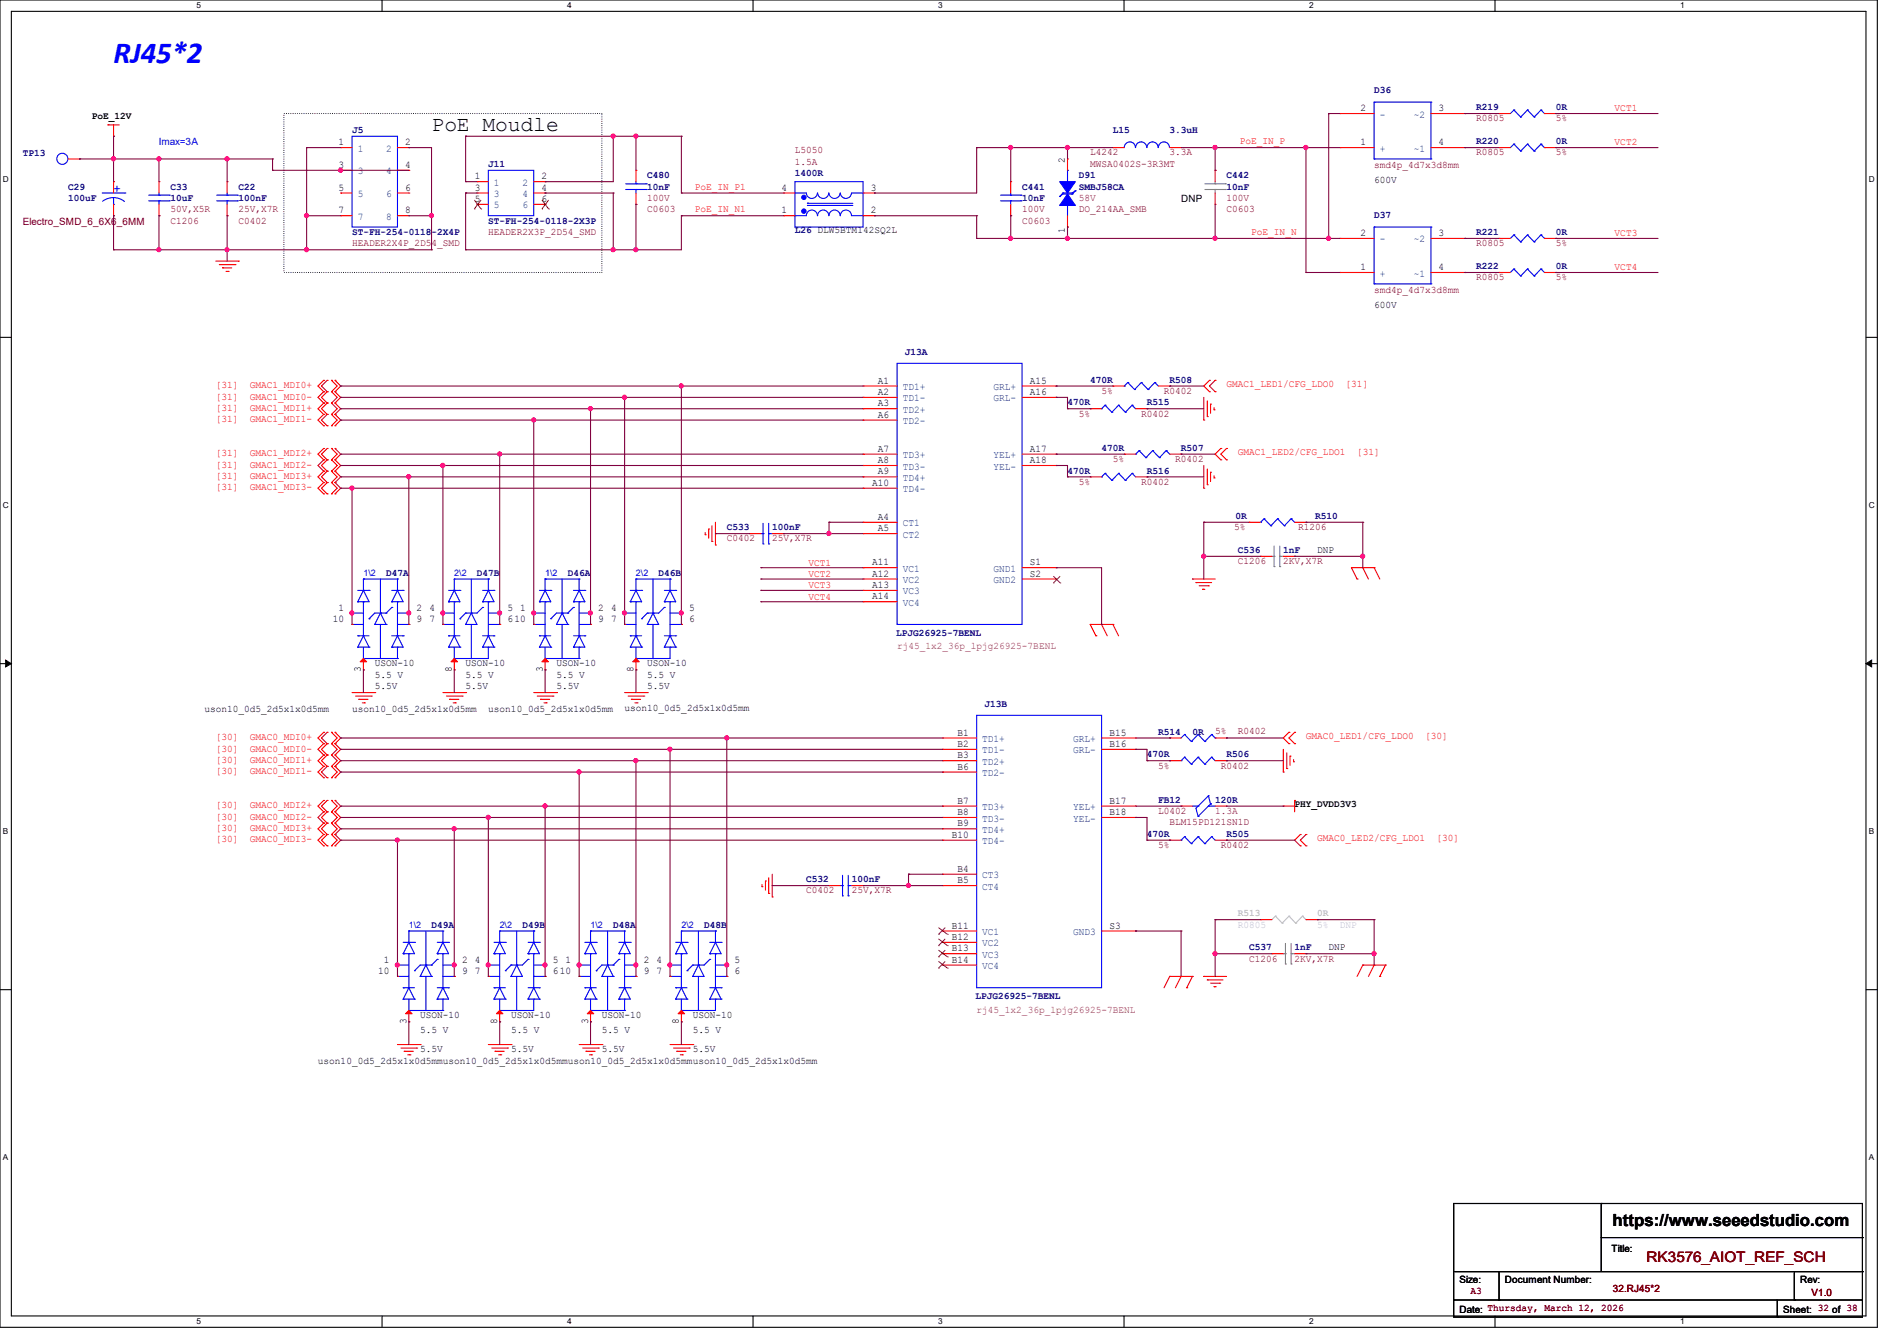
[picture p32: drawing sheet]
<svg xmlns="http://www.w3.org/2000/svg" width="297mm" height="210mm" viewBox="0 0 297 210" stroke-linecap="round" stroke-linejoin="round" font-family="sans-serif">
<defs><g id="words">
<text font-size="4.8" fill="#00f" x="17.8" y="9.9">RJ45*2</text>
<text font-size="3.3" x="67.6" y="20.4">PoE Moudle</text>
<text font-size="2.6" x="252.5" y="191.9">https://www.seeedstudio.com</text>
<text font-size="2.3" fill="#800000" x="257.8" y="197.7">RK3576_AIOT_REF_SCH</text>
<text font-size="1.9" fill="#00f" x="17.8" y="30.2">+</text>
<g font-size="1.6">
<text x="213" y="17.4">2</text>
<text x="225.2" y="17.4">3</text>
<text x="14.4" y="18.7">PoE_12V</text>
<text x="53" y="22.7">1</text>
<text x="63.5" y="22.7">2</text>
<text x="213" y="22.7">1</text>
<text x="225.2" y="22.7">4</text>
<text x="53" y="26.3">3</text>
<text x="53" y="29.8">5</text>
<text x="63.5" y="29.8">6</text>
<text x="63.5" y="26.3">4</text>
<text x="74.3" y="28.1">1</text>
<text x="74.3" y="29.8">3</text>
<text x="84.8" y="29.8">4</text>
<text x="84.8" y="28.1">2</text>
<text x="122.3" y="29.8">4</text>
<text x="136.3" y="29.8">3</text>
<text x="166.7" y="25.5" transform="rotate(-90 166.7 25.5)">2</text>
<text x="215.1" y="28.6">600V</text>
<text x="53" y="33.4">7</text>
<text x="63.5" y="33.4">8</text>
<text x="74.3" y="31.6">5</text>
<text x="84.8" y="31.6">6</text>
<text x="122.3" y="33.4">1</text>
<text x="136.3" y="33.4">2</text>
<text x="184.9" y="31.7">DNP</text>
<text x="166.7" y="36.5" transform="rotate(-90 166.7 36.5)">1</text>
<text x="213" y="37">2</text>
<text x="225.2" y="37">3</text>
<text x="213" y="42.3">1</text>
<text x="225.2" y="42.3">4</text>
<text x="215.1" y="48.2">600V</text>
<text x="137.4" y="60.1">A1</text>
<text x="137.4" y="61.8">A2</text>
<text x="137.4" y="63.6">A3</text>
<text x="137.4" y="65.4">A6</text>
<text x="161.2" y="60.1">A15</text>
<text x="161.2" y="61.8">A16</text>
<text x="137.4" y="70.7">A7</text>
<text x="161.2" y="70.7">A17</text>
<text x="136.6" y="76.1">A10</text>
<text x="137.4" y="72.5">A8</text>
<text x="137.4" y="74.3">A9</text>
<text x="161.2" y="72.5">A18</text>
<text x="137.4" y="81.4">A4</text>
<text x="137.4" y="83.2">A5</text>
<text x="136.6" y="88.5">A11</text>
<text x="161.2" y="88.5">S1</text>
<text x="206.2" y="86.6">DNP</text>
<text x="53" y="95.6">1</text>
<text x="65.2" y="95.6">2</text>
<text x="67.2" y="95.6">4</text>
<text x="79.5" y="95.6">5</text>
<text x="81.4" y="95.6">1</text>
<text x="93.7" y="95.6">2</text>
<text x="95.7" y="95.6">4</text>
<text x="107.9" y="95.6">5</text>
<text x="136.6" y="90.3">A12</text>
<text x="136.6" y="92.1">A13</text>
<text x="136.6" y="93.9">A14</text>
<text x="161.2" y="90.3">S2</text>
<text x="52.1" y="97.4">10</text>
<text x="65.2" y="97.4">9</text>
<text x="67.2" y="97.4">7</text>
<text x="79.5" y="97.4">610</text>
<text x="93.7" y="97.4">9</text>
<text x="95.7" y="97.4">7</text>
<text x="107.9" y="97.4">6</text>
<text x="56.5" y="105.2" transform="rotate(-90 56.5 105.2)">3</text>
<text x="58.7" y="104.4">USON-10</text>
<text x="58.7" y="106.1">5.5 V</text>
<text x="58.7" y="107.9">5.5V</text>
<text x="70.7" y="105.2" transform="rotate(-90 70.7 105.2)">8</text>
<text x="72.9" y="104.4">USON-10</text>
<text x="72.9" y="106.1">5.5 V</text>
<text x="72.9" y="107.9">5.5V</text>
<text x="85" y="105.2" transform="rotate(-90 85 105.2)">3</text>
<text x="87.1" y="104.4">USON-10</text>
<text x="87.1" y="106.1">5.5 V</text>
<text x="87.1" y="107.9">5.5V</text>
<text x="99.2" y="105.2" transform="rotate(-90 99.2 105.2)">8</text>
<text x="101.3" y="104.4">USON-10</text>
<text x="101.3" y="106.1">5.5 V</text>
<text x="101.3" y="107.9">5.5V</text>
<text x="32" y="111.5">uson10_0d5_2d5x1x0d5mm</text>
<text x="55.1" y="111.5">uson10_0d5_2d5x1x0d5mm</text>
<text x="76.4" y="111.5">uson10_0d5_2d5x1x0d5mm</text>
<text x="97.8" y="111.3">uson10_0d5_2d5x1x0d5mm</text>
<text x="149.9" y="115.2">B1</text>
<text x="149.9" y="117">B2</text>
<text x="149.9" y="118.7">B3</text>
<text x="173.7" y="115.2">B15</text>
<text x="173.7" y="117">B16</text>
<text x="149.9" y="120.5">B6</text>
<text x="149.9" y="125.9">B7</text>
<text x="173.7" y="125.9">B17</text>
<text x="149" y="131.2">B10</text>
<text x="149.9" y="127.6">B8</text>
<text x="149.9" y="129.4">B9</text>
<text x="173.7" y="127.6">B18</text>
<text x="202.7" y="126.5">PHY_DVDD3V3</text>
<text x="149.9" y="136.5">B4</text>
<text x="149.9" y="138.3">B5</text>
<text x="149" y="145.4">B11</text>
<text x="149" y="147.2">B12</text>
<text x="149" y="149">B13</text>
<text x="173.7" y="145.4">S3</text>
<text x="208" y="148.8">DNP</text>
<text x="59.2" y="152.5">10</text>
<text x="60.1" y="150.7">1</text>
<text x="72.3" y="150.7">2</text>
<text x="72.3" y="152.5">9</text>
<text x="74.3" y="150.7">4</text>
<text x="74.3" y="152.5">7</text>
<text x="86.6" y="150.7">5</text>
<text x="86.6" y="152.5">610</text>
<text x="88.6" y="150.7">1</text>
<text x="100.8" y="150.7">2</text>
<text x="100.8" y="152.5">9</text>
<text x="102.8" y="150.7">4</text>
<text x="102.8" y="152.5">7</text>
<text x="115" y="150.7">5</text>
<text x="115" y="152.5">6</text>
<text x="149" y="150.7">B14</text>
<text x="63.6" y="160.4" transform="rotate(-90 63.6 160.4)">3</text>
<text x="65.8" y="159.5">USON-10</text>
<text x="65.8" y="161.8">5.5 V</text>
<text x="77.9" y="160.4" transform="rotate(-90 77.9 160.4)">8</text>
<text x="80" y="159.5">USON-10</text>
<text x="80" y="161.8">5.5 V</text>
<text x="92.1" y="160.4" transform="rotate(-90 92.1 160.4)">3</text>
<text x="94.2" y="159.5">USON-10</text>
<text x="94.2" y="161.8">5.5 V</text>
<text x="106.3" y="160.4" transform="rotate(-90 106.3 160.4)">8</text>
<text x="108.4" y="159.5">USON-10</text>
<text x="108.4" y="161.8">5.5 V</text>
<text x="49.8" y="166.6">uson10_0d5_2d5x1x0d5mmuson10_0d5_2d5x1x0d5mmuson10_0d5_2d5x1x0d5mmuson10_0d5_2d5x1x0d5mm</text>
<text x="65.8" y="164.8">5.5V</text>
<text x="80" y="164.8">5.5V</text>
<text x="94.2" y="164.8">5.5V</text>
<text x="108.4" y="164.8">5.5V</text>
<text x="252.3" y="196.1">Title:</text>
<text x="228.5" y="200.9">Size:</text>
<text x="235.6" y="200.9">Document Number:</text>
<text x="281.8" y="200.9">Rev:</text>
<text x="228.5" y="205.6">Date: Thursday, March 12, 2026</text>
<text x="279.2" y="205.6">Sheet: 32 of 38</text>
</g>
<g font-size="1.6" fill="#000080">
<text x="215.1" y="14.6">D36</text>
<text x="231.1" y="17.3">R219</text>
<text x="243.6" y="17.3">0R</text>
<text x="55.1" y="20.8">J5</text>
<text x="174.2" y="20.8">L15</text>
<text x="183.1" y="20.8">3.3uH</text>
<text x="231.1" y="22.6">R220</text>
<text x="243.6" y="22.6">0R</text>
<text x="3.6" y="24.4">TP13</text>
<text x="10.7" y="29.7">C29</text>
<text x="26.7" y="29.7">C33</text>
<text x="37.3" y="29.7">C22</text>
<text x="76.4" y="26.2">J11</text>
<text x="101.3" y="27.9">C480</text>
<text x="101.3" y="29.7">10nF</text>
<text x="124.5" y="27.6">1400R</text>
<text x="160" y="29.7">C441</text>
<text x="168.9" y="27.9">D91</text>
<text x="168.9" y="29.7">SMBJ58CA</text>
<text x="192" y="27.9">C442</text>
<text x="192" y="29.7">10nF</text>
<text x="10.7" y="31.5">100uF</text>
<text x="26.7" y="31.5">10uF</text>
<text x="37.3" y="31.5">100nF</text>
<text x="76.4" y="35.1">ST-FH-254-0118-2X3P</text>
<text x="160" y="31.5">10nF</text>
<text x="215.1" y="34.2">D37</text>
<text x="55.1" y="36.8">ST-FH-254-0118-2X4P</text>
<text x="124.5" y="36.5">L26 DLW5BTM142SQ2L</text>
<text x="231.1" y="36.8">R221</text>
<text x="243.6" y="36.8">0R</text>
<text x="231.1" y="42.2">R222</text>
<text x="243.6" y="42.2">0R</text>
<text x="141.7" y="55.7">J13A</text>
<text x="170.7" y="59.9">470R</text>
<text x="183.1" y="59.9">R508</text>
<text x="167.1" y="63.5">470R</text>
<text x="179.6" y="63.5">R515</text>
<text x="172.5" y="70.6">470R</text>
<text x="184.9" y="70.6">R507</text>
<text x="167.1" y="74.2">470R</text>
<text x="179.6" y="74.2">R516</text>
<text x="113.8" y="83.1">C533</text>
<text x="120.9" y="83.1">100nF</text>
<text x="193.4" y="81.3">0R</text>
<text x="205.9" y="81.3">R510</text>
<text x="193.8" y="86.6">C536</text>
<text x="200.9" y="86.6">1nF</text>
<text x="60.4" y="90.2">D47A</text>
<text x="74.7" y="90.2">D47B</text>
<text x="88.9" y="90.2">D46A</text>
<text x="103.1" y="90.2">D46B</text>
<text x="140.3" y="99.6">LPJG26925-7BENL</text>
<text x="154.1" y="110.8">J13B</text>
<text x="179.6" y="118.6">470R</text>
<text x="181.3" y="115.1">R514</text>
<text x="186.7" y="115.1">0R</text>
<text x="192" y="118.6">R506</text>
<text x="181.3" y="125.7">FB12</text>
<text x="190.2" y="125.7">120R</text>
<text x="179.6" y="131.1">470R</text>
<text x="192" y="131.1">R505</text>
<text x="126.2" y="138.2">C532</text>
<text x="133.3" y="138.2">100nF</text>
<text x="67.6" y="145.3">D49A</text>
<text x="81.8" y="145.3">D49B</text>
<text x="96" y="145.3">D48A</text>
<text x="110.2" y="145.3">D48B</text>
<text x="195.6" y="148.8">C537</text>
<text x="202.7" y="148.8">1nF</text>
<text x="152.7" y="156.5">LPJG26925-7BENL</text>
</g>
<g font-size="1.6" fill="#f00">
<text x="252.8" y="17.4">VCT1</text>
<text x="194.1" y="22.6">PoE_IN_P</text>
<text x="252.8" y="22.8">VCT2</text>
<text x="108.8" y="29.7">PoE_IN_P1</text>
<text x="108.8" y="33.2">PoE_IN_N1</text>
<text x="195.9" y="36.8">PoE_IN_N</text>
<text x="252.8" y="37">VCT3</text>
<text x="252.8" y="42.3">VCT4</text>
<text x="33.8" y="60.8">[31]</text>
<text x="33.8" y="62.6">[31]</text>
<text x="33.8" y="64.3">[31]</text>
<text x="39.1" y="60.8">GMAC1_MDI0+</text>
<text x="39.1" y="62.6">GMAC1_MDI0-</text>
<text x="39.1" y="64.3">GMAC1_MDI1+</text>
<text x="192" y="60.6">GMAC1_LED1/CFG_LDO0</text>
<text x="210.7" y="60.6">[31]</text>
<text x="33.8" y="66.1">[31]</text>
<text x="33.8" y="71.5">[31]</text>
<text x="39.1" y="66.1">GMAC1_MDI1-</text>
<text x="39.1" y="71.5">GMAC1_MDI2+</text>
<text x="193.8" y="71.3">GMAC1_LED2/CFG_LDO1</text>
<text x="212.5" y="71.3">[31]</text>
<text x="33.8" y="73.2">[31]</text>
<text x="33.8" y="75">[31]</text>
<text x="33.8" y="76.8">[31]</text>
<text x="39.1" y="73.2">GMAC1_MDI2-</text>
<text x="39.1" y="75">GMAC1_MDI3+</text>
<text x="39.1" y="76.8">GMAC1_MDI3-</text>
<text x="126.6" y="88.6">VCT1</text>
<text x="126.6" y="90.3">VCT2</text>
<text x="126.6" y="92.1">VCT3</text>
<text x="126.6" y="93.9">VCT4</text>
<text x="33.8" y="115.9">[30]</text>
<text x="33.8" y="117.7">[30]</text>
<text x="33.8" y="119.5">[30]</text>
<text x="39.1" y="115.9">GMAC0_MDI0+</text>
<text x="39.1" y="117.7">GMAC0_MDI0-</text>
<text x="39.1" y="119.5">GMAC0_MDI1+</text>
<text x="204.5" y="115.7">GMAC0_LED1/CFG_LDO0</text>
<text x="223.1" y="115.7">[30]</text>
<text x="33.8" y="121.2">[30]</text>
<text x="39.1" y="121.2">GMAC0_MDI1-</text>
<text x="33.8" y="126.6">[30]</text>
<text x="33.8" y="128.4">[30]</text>
<text x="33.8" y="130.1">[30]</text>
<text x="33.8" y="131.9">[30]</text>
<text x="39.1" y="126.6">GMAC0_MDI2+</text>
<text x="39.1" y="128.4">GMAC0_MDI2-</text>
<text x="39.1" y="130.1">GMAC0_MDI3+</text>
<text x="39.1" y="131.9">GMAC0_MDI3-</text>
<text x="206.2" y="131.7">GMAC0_LED2/CFG_LDO1</text>
<text x="224.9" y="131.7">[30]</text>
</g>
<text font-size="1.6" fill="#00f" x="24.9" y="22.8">Imax=3A</text>
<g font-size="1.6" fill="#004080">
<text x="56" y="23.7">1</text>
<text x="60.4" y="23.7">2</text>
<text x="216" y="23.7">+</text>
<text x="216" y="18.4">-</text>
<text x="221.3" y="23.7">~1</text>
<text x="221.3" y="18.4">~2</text>
<text x="56" y="27.3">3</text>
<text x="60.4" y="27.3">4</text>
<text x="77.3" y="29.1">1</text>
<text x="81.8" y="29.1">2</text>
<text x="56" y="30.9">5</text>
<text x="56" y="34.4">7</text>
<text x="60.4" y="34.4">8</text>
<text x="60.4" y="30.9">6</text>
<text x="77.3" y="30.9">3</text>
<text x="77.3" y="32.6">5</text>
<text x="81.8" y="32.6">6</text>
<text x="81.8" y="30.9">4</text>
<text x="216" y="38">-</text>
<text x="221.3" y="38">~2</text>
<text x="216" y="43.3">+</text>
<text x="221.3" y="43.3">~1</text>
<text x="141.3" y="61.1">TD1+</text>
<text x="141.3" y="62.9">TD1-</text>
<text x="141.3" y="64.6">TD2+</text>
<text x="155.6" y="61.1">GRL+</text>
<text x="155.6" y="62.9">GRL-</text>
<text x="141.3" y="66.4">TD2-</text>
<text x="141.3" y="71.8">TD3+</text>
<text x="155.6" y="71.8">YEL+</text>
<text x="141.3" y="73.5">TD3-</text>
<text x="141.3" y="75.3">TD4+</text>
<text x="141.3" y="77.1">TD4-</text>
<text x="155.6" y="73.5">YEL-</text>
<text x="141.3" y="82.4">CT1</text>
<text x="141.3" y="84.2">CT2</text>
<text x="141.3" y="89.5">VC1</text>
<text x="155.6" y="89.5">GND1</text>
<text x="141.3" y="91.3">VC2</text>
<text x="141.3" y="93.1">VC3</text>
<text x="141.3" y="94.9">VC4</text>
<text x="155.6" y="91.3">GND2</text>
<text x="153.8" y="116.2">TD1+</text>
<text x="153.8" y="118">TD1-</text>
<text x="153.8" y="119.8">TD2+</text>
<text x="168" y="116.2">GRL+</text>
<text x="168" y="118">GRL-</text>
<text x="153.8" y="121.5">TD2-</text>
<text x="153.8" y="126.9">TD3+</text>
<text x="153.8" y="128.7">TD3-</text>
<text x="153.8" y="130.4">TD4+</text>
<text x="168" y="126.9">YEL+</text>
<text x="168" y="128.7">YEL-</text>
<text x="153.8" y="137.5">CT3</text>
<text x="153.8" y="132.2">TD4-</text>
<text x="153.8" y="139.3">CT4</text>
<text x="153.8" y="146.4">VC1</text>
<text x="153.8" y="148.2">VC2</text>
<text x="153.8" y="150">VC3</text>
<text x="168" y="146.4">GND3</text>
<text x="153.8" y="151.8">VC4</text>
</g>
<g font-size="1.6" fill="#800000">
<text x="231.1" y="19">R0805</text>
<text x="243.6" y="19">5%</text>
<text x="124.5" y="25.8">1.5A</text>
<text x="124.5" y="24">L5050</text>
<text x="170.7" y="24.3">L4242</text>
<text x="170.7" y="26.1">MWSA0402S-3R3MT</text>
<text x="183.1" y="24.3">3.3A</text>
<text x="215.1" y="26.3">smd4p_4d7x3d8mm</text>
<text x="231.1" y="24.3">R0805</text>
<text x="243.6" y="24.3">5%</text>
<text x="3.6" y="35.2">Electro_SMD_6_6X6_6MM</text>
<text x="26.7" y="35">C1206</text>
<text x="26.7" y="33.2">50V,X5R</text>
<text x="37.3" y="35">C0402</text>
<text x="37.3" y="33.2">25V,X7R</text>
<text x="101.3" y="33.2">C0603</text>
<text x="101.3" y="31.5">100V</text>
<text x="160" y="35">C0603</text>
<text x="160" y="33.2">100V</text>
<text x="168.9" y="33.2">DO_214AA_SMB</text>
<text x="192" y="33.2">C0603</text>
<text x="192" y="31.5">100V</text>
<text x="55.1" y="38.6">HEADER2X4P_2D54_SMD</text>
<text x="76.4" y="36.8">HEADER2X3P_2D54_SMD</text>
<text x="231.1" y="38.6">R0805</text>
<text x="243.6" y="38.6">5%</text>
<text x="215.1" y="45.8">smd4p_4d7x3d8mm</text>
<text x="231.1" y="43.9">R0805</text>
<text x="243.6" y="43.9">5%</text>
<text x="168.9" y="65.2">5%</text>
<text x="172.5" y="61.7">5%</text>
<text x="178.7" y="65.2">R0402</text>
<text x="182.2" y="61.7">R0402</text>
<text x="168.9" y="75.9">5%</text>
<text x="174.2" y="72.3">5%</text>
<text x="178.7" y="75.9">R0402</text>
<text x="184" y="72.3">R0402</text>
<text x="193.2" y="83">5%</text>
<text x="203.2" y="83">R1206</text>
<text x="113.8" y="84.8">C0402</text>
<text x="120.9" y="84.8">25V,X7R</text>
<text x="193.8" y="88.3">C1206</text>
<text x="200.9" y="88.3">2KV,X7R</text>
<text x="190.2" y="115">5%</text>
<text x="193.8" y="115">R0402</text>
<text x="181.3" y="120.4">5%</text>
<text x="191.1" y="120.4">R0402</text>
<text x="181.3" y="127.5">L0402</text>
<text x="183.1" y="129.2">BLM15PD121SN1D</text>
<text x="181.3" y="132.8">5%</text>
<text x="191.1" y="132.8">R0402</text>
<text x="126.2" y="139.9">C0402</text>
<text x="133.3" y="139.9">25V,X7R</text>
<text x="195.6" y="150.6">C1206</text>
<text x="202.7" y="150.6">2KV,X7R</text>
<text x="230.2" y="202.7">A3</text>
<text x="252.5" y="202.4">32.RJ45*2</text>
<text x="283.6" y="202.9">V1.0</text>
</g>
<g font-size="1.6" fill="#800040">
<text x="168.9" y="31.5">58V</text>
<text x="190.2" y="127.5">1.3A</text>
</g>
<g font-size="1.6" fill="#804040">
<text x="140.5" y="101.7">rj45_1x2_36p_lpjg26925-7BENL</text>
<text x="152.9" y="158.6">rj45_1x2_36p_lpjg26925-7BENL</text>
</g>
<g font-size="1.6" fill="#c0c0c0">
<text x="193.8" y="143.5">R513</text>
<text x="206.2" y="143.5">0R</text>
<text x="193.8" y="145.2">R0805</text>
<text x="206.2" y="145.2">5%</text>
<text x="209.8" y="145.2">DNP</text>
</g>
<g font-size="1.4" fill="#00f">
<text x="56.9" y="90.2">1\2</text>
<text x="71.1" y="90.2">2\2</text>
<text x="85.3" y="90.2">1\2</text>
<text x="99.6" y="90.2">2\2</text>
<text x="64" y="145.3">1\2</text>
<text x="78.2" y="145.3">2\2</text>
<text x="92.5" y="145.3">1\2</text>
<text x="106.7" y="145.3">2\2</text>
</g>
<g font-size="1.3">
<text x="30.8" y="1.3">5</text>
<text x="88.8" y="1.3">4</text>
<text x="146.9" y="1.3">3</text>
<text x="205" y="1.3">2</text>
<text x="263.1" y="1.3">1</text>
<text x=".5" y="28.4">D</text>
<text x="292.6" y="28.4">D</text>
<text x=".5" y="79.5">C</text>
<text x="292.6" y="79.5">C</text>
<text x=".5" y="130.6">B</text>
<text x="292.6" y="130.6">B</text>
<text x=".5" y="181.7">A</text>
<text x="292.6" y="181.7">A</text>
<text x="30.8" y="207.4">5</text>
<text x="88.8" y="207.4">4</text>
<text x="146.9" y="207.4">3</text>
<text x="205" y="207.4">2</text>
<text x="263.1" y="207.4">1</text>
</g>
</g></defs>
<path d="M0 0h293.9v207.9h-293.9zM1.8 1.8h290.3v204.3h-290.3z" fill="none" stroke="#000" stroke-width=".17"/>
<g fill="#fff">
<path d="M30.8 .2h.7v1.4h-.7z"/>
<path d="M30.8 206.2h.7v1.4h-.7z"/>
</g>
<path d="M59.8 0v1.8M59.8 206.1v1.8" fill="none" stroke="#000" stroke-width=".17"/>
<g fill="#fff">
<path d="M88.8 .2h.7v1.4h-.7z"/>
<path d="M88.8 206.2h.7v1.4h-.7z"/>
</g>
<path d="M117.9 0v1.8M117.9 206.1v1.8" fill="none" stroke="#000" stroke-width=".17"/>
<g fill="#fff">
<path d="M146.9 .2h.7v1.4h-.7z"/>
<path d="M146.9 206.2h.7v1.4h-.7z"/>
</g>
<path d="M176 0v1.8M176 206.1v1.8" fill="none" stroke="#000" stroke-width=".17"/>
<g fill="#fff">
<path d="M205 .2h.7v1.4h-.7z"/>
<path d="M205 206.2h.7v1.4h-.7z"/>
</g>
<path d="M234.1 0v1.8M234.1 206.1v1.8" fill="none" stroke="#000" stroke-width=".17"/>
<g fill="#fff">
<path d="M263.1 .2h.6v1.4h-.6z"/>
<path d="M263.1 206.2h.6v1.4h-.6z"/>
<path d="M.5 27.3h.9v1.4h-.9z"/>
<path d="M292.6 27.3h.9v1.4h-.9z"/>
<path d="M.5 78.4h.9v1.4h-.9z"/>
<path d="M292.6 78.4h.9v1.4h-.9z"/>
</g>
<path d="M0 52.8h1.8M292.1 52.8h1.8" fill="none" stroke="#000" stroke-width=".17"/>
<g fill="#fff">
<path d="M.5 129.5h.8v1.4h-.8z"/>
<path d="M292.6 129.5h.8v1.4h-.8z"/>
</g>
<path d="M0 103.9h1.8M292.1 103.9h1.8" fill="none" stroke="#000" stroke-width=".17"/>
<path d="M.9 103.4l.9 .5-.9 .5zM292.1 103.9l.9-.5v1z" fill="#000" stroke="#000" stroke-width=".16"/>
<g fill="#fff">
<path d="M.5 180.5h.8v1.4h-.8z"/>
<path d="M292.6 180.5h.8v1.4h-.8z"/>
</g>
<g fill="none" stroke="#000" stroke-width=".17">
<path d="M0 155h1.8M292.1 155h1.8M227.6 188.5h64v17.7h-64zM227.6 199.1h64M234.7 199.1v4.5M250.7 188.5h.1M250.7 188.5v10.6M250.7 193.8h40.9M280.9 199.1v4.5M291.6 199.1h.1M291.6 193.8h.1M227.6 203.6h.1"/>
<path d="M227.6 203.6h64M234.7 203.6h.1M278.3 206.2h.1M278.3 203.6v2.6M280.9 203.6h.1"/>
</g>
<path d="M44.4 17.8h49.8v24.9h-49.8z" fill="none" stroke="#000" stroke-width=".17" stroke-dasharray="0 .3"/>
<g fill="none" stroke="#f00" stroke-width=".17">
<path d="M16.9 19.6h.1M16.9 19.6h1.8M17.8 19.6v1.7M209.8 17.8h.1M209.8 17.8h5.3M224 17.8h5.4M229.4 17.8h.1M234.7 17.8h.1M234.7 17.8h1.8M241.8 17.8h1.8M243.6 17.8h.1M10.7 24.9h1.7"/>
<path d="M12.4 24.9h.1M17.8 21.3h.1M17.8 28.4h.1M17.8 33.8h.1M17.8 28.4v1.8M17.8 32v1.8M24.9 28.4h.1M24.9 33.8h.1M24.9 28.4v1.8M24.9 32v1.8M35.6 28.4h.1M35.6 33.8h.1"/>
<path d="M35.6 28.4v1.8M35.6 32v1.8M53.3 23.1h.1M53.3 26.7h.1M53.3 30.2h.1M53.3 33.8h.1M53.3 23.1h1.8M53.3 26.7h1.8M53.3 30.2h1.8M53.3 33.8h1.8M62.2 23.1h1.8M62.2 26.7h1.8"/>
<path d="M62.2 30.2h1.8M62.2 33.8h1.8M64 33.8h.1M64 30.2h.1M64 26.7h.1M64 23.1h.1M74.7 28.4h.1M74.7 30.2h.1M74.7 32h.1M74.7 30.2h1.8M74.7 28.4h1.8M74.7 32h1.8"/>
<path d="M83.6 30.2h1.7M83.6 28.4h1.7M83.6 32h1.7M85.3 32h.1M85.3 30.2h.1M85.3 28.4h.1M99.6 26.7h.1M99.6 32h.1M99.6 26.7v1.7M99.6 30.2v1.8M122.7 33.8h.1M122.7 30.2h.1"/>
<path d="M122.7 30.2h1.8M122.7 33.8h1.8M135.1 30.2h1.8M135.1 33.8h1.8M136.9 33.8h.1M136.9 30.2h.1M158.2 28.4h.1M158.2 33.8h.1M158.2 28.4v1.8M158.2 32v1.8M167.1 24.9h.1M167.1 35.6h.1"/>
<path d="M167.1 24.9v1.8M167.1 33.8v1.8M174.2 23.1h.1M174.2 23.1h1.8M183.1 23.1h1.8M184.9 23.1h.1M190.2 26.7h.1M190.2 32h.1M190.2 26.7v1.7M190.2 30.2v1.8M209.8 23.1h.1M209.8 37.3h.1"/>
<path d="M209.8 23.1h5.3M209.8 37.3h5.3M224 23.1h5.4M224 37.3h5.4M229.4 23.1h.1M229.4 37.3h.1M234.7 23.1h.1M234.7 37.3h.1M234.7 23.1h1.8M234.7 37.3h1.8M241.8 23.1h1.8M241.8 37.3h1.8"/>
<path d="M243.6 23.1h.1M243.6 37.3h.1M33.8 40.9h3.5M34.3 41.4h2.5M34.8 42h.1M34.8 42h1.5M35.4 42.5h.3M35.7 42.5h.1M36.8 41.4h.1M37.3 40.9h.1M50.7 59.6h.1M50.7 59.6l-.9 .9 .9 .8"/>
<path d="M51.2 59.6h.1M51.2 59.6l-.9 .9 .9 .8M51.9 59.6h.1M51.9 59.6l.9 .9-.9 .8M52.5 59.6h.1M52.5 59.6l.8 .9-.8 .8M189.4 59.6h.1M189.4 59.6l-.9 .9 .9 .8M190.2 59.6h.1M190.2 59.6l-.8 .9 .8 .8M209.8 42.7h.1M209.8 42.7h5.3"/>
<path d="M224 42.7h5.4M229.4 42.7h.1M234.7 42.7h.1M234.7 42.7h1.8M241.8 42.7h1.8M243.6 42.7h.1M50.7 61.3h.1M50.7 63.1h.1M50.7 64.9h.1M50.7 66.7h.1M50.7 72h.1M50.7 70.2h.1"/>
<path d="M50.7 73.8h.1M50.7 75.6h.1M50.7 77.3h.1M50.7 63.1l-.9 .9 .9 .9M50.7 64.9l-.9 .9 .9 .9M50.7 61.3l-.9 .9 .9 .9M50.7 73.8l-.9 .9 .9 .9M50.7 70.2l-.9 .9 .9 .9M50.7 72l-.9 .9 .9 .9M50.7 75.6l-.9 .9 .9 .8M51.2 61.3h.1M51.2 63.1h.1"/>
<path d="M51.2 64.9h.1M51.2 66.7h.1M51.2 72h.1M51.2 70.2h.1M51.2 73.8h.1M51.2 75.6h.1M51.2 77.3h.1M51.2 61.3l-.9 .9 .9 .9M51.2 63.1l-.9 .9 .9 .9M51.2 64.9l-.9 .9 .9 .9M51.2 70.2l-.9 .9 .9 .9M51.2 72l-.9 .9 .9 .9"/>
<path d="M51.2 73.8l-.9 .9 .9 .9M51.2 75.6l-.9 .9 .9 .8M51.9 61.3h.1M51.9 63.1h.1M51.9 64.9h.1M51.9 66.7h.1M51.9 70.2h.1M51.9 72h.1M51.9 73.8h.1M51.9 75.6h.1M51.9 77.3h.1M51.9 61.3l.9 .9-.9 .9"/>
<path d="M51.9 63.1l.9 .9-.9 .9M51.9 64.9l.9 .9-.9 .9M51.9 70.2l.9 .9-.9 .9M51.9 72l.9 .9-.9 .9M51.9 73.8l.9 .9-.9 .9M51.9 75.6l.9 .9-.9 .8M52.5 61.3h.1M52.5 63.1h.1M52.5 64.9h.1M52.5 66.7h.1M52.5 72h.1M52.5 70.2h.1"/>
<path d="M52.5 73.8h.1M52.5 75.6h.1M52.5 77.3h.1M52.5 63.1l.8 .9-.8 .9M52.5 61.3l.8 .9-.8 .9M52.5 64.9l.8 .9-.8 .9M52.5 70.2l.8 .9-.8 .9M52.5 73.8l.8 .9-.8 .9M52.5 72l.8 .9-.8 .9M52.5 75.6l.8 .9-.8 .8M135.1 60.5h.1M135.1 62.2h.1"/>
<path d="M135.1 64h.1M135.1 65.8h.1M135.1 71.1h.1M135.1 72.9h.1M135.1 74.7h.1M135.1 76.5h.1M135.1 74.7h5.4M135.1 60.5h5.4M135.1 62.2h5.4M135.1 64h5.4M135.1 65.8h5.4M135.1 71.1h5.4"/>
<path d="M135.1 72.9h5.4M135.1 76.5h5.4M160 60.5h5.4M160 62.2h5.4M160 71.1h5.4M160 72.9h5.4M165.4 60.5h.1M165.4 62.2h.1M165.4 71.1h.1M165.4 72.9h.1M170.7 74.7h.1M170.7 64h.1"/>
<path d="M170.7 74.7h1.8M170.7 64h1.8M174.2 60.5h.1M174.2 60.5h1.8M176 71.1h.1M176 71.1h1.8M177.8 74.7h1.8M177.8 64h1.8M179.6 74.7h.1M179.6 64h.1M181.4 60.5h1.7M183.1 60.5h.1"/>
<path d="M183.1 71.1h1.8M184.9 71.1h.1M188.5 65.8h.1M188.5 76.5h.1M188.5 62.2v3.6M188.5 72.9v3.6M189 65.2h.1M189 75.9h.1M189 62.8v2.4M189 73.4v2.5M189.4 61.3h.1M189.5 63.3h.1"/>
<path d="M189.5 74h.1M189.5 63.3v1.4M189.5 74v1.4M190.1 64.2h.1M190.1 74.8h.1M190.1 63.8v.4M190.1 74.5v.3M190.2 61.3h.1M191.1 70.2h.1M191.1 72h.1M191.1 70.2l-.9 .9 .9 .9M192 72h.1"/>
<path d="M192 70.2h.1M192 70.2l-.9 .9 .9 .9M55.1 96h.1M55.1 97.8h.1M64 96h.1M64 97.8h.1M69.3 96h.1M69.3 97.8h.1M78.2 96h.1M78.2 97.8h.1M83.6 96h.1M83.6 97.8h.1"/>
<path d="M92.5 96h.1M92.5 97.8h.1M97.8 96h.1M97.8 97.8h.1M106.7 96h.1M106.7 97.8h.1M110.4 83.7h.1M110.4 83.4v.3M111 82.8h.1M111 82.8v1.5M111.5 84.8h.1M111.5 82.3v2.5"/>
<path d="M112 85.3h.1M112 81.8v3.5M117.3 83.6h.1M117.3 83.6h1.8M120.9 83.6h1.8M122.7 83.6h.1M135.1 81.8h.1M135.1 83.6h.1M135.1 88.9h.1M135.1 90.7h.1M135.1 92.5h.1M135.1 94.2h.1"/>
<path d="M135.1 90.7h5.4M135.1 88.9h5.4M135.1 81.8h5.4M135.1 83.6h5.4M135.1 92.5h5.4M135.1 94.2h5.4M160 90.7h5.4M160 88.9h5.4M165.4 90.7h.1M165.4 88.9h.1M170.7 97.8h.1M170.7 97.8h3.5"/>
<path d="M170.7 97.8l.9 1.8M171.6 99.6h.1M172.5 97.8h.1M172.5 97.8l.9 1.8M174.2 97.8h.1M174.2 97.8l.9 1.8M186.7 90.7h.1M186.7 90.7h3.5M187.2 91.2h.1M187.2 91.2h2.5M187.7 91.7h1.5M188.3 92.3h.1"/>
<path d="M188.3 92.3h.3M189.2 91.7h.1M195.6 81.8h.1M195.6 81.8h1.8M197.4 87.1h.1M197.4 87.1h1.7M200.9 87.1h1.8M202.7 87.1h.1M202.7 81.8h1.8M204.5 81.8h.1M211.6 88.9h.1M211.6 88.9h3.5"/>
<path d="M211.6 88.9l.9 1.8M212.5 90.7h.1M213.4 88.9h.1M213.4 88.9l.8 1.8M215.1 88.9h.1M215.1 88.9l.9 1.8M50.7 116.5h.1M50.7 114.7h.1M50.7 118.2h.1M50.7 118.2l-.9 .9 .9 .9M50.7 114.7l-.9 .9 .9 .9M50.7 116.5l-.9 .8 .9 .9"/>
<path d="M51.2 116.5h.1M51.2 114.7h.1M51.2 118.2h.1M51.2 114.7l-.9 .9 .9 .9M51.2 116.5l-.9 .8 .9 .9M51.2 118.2l-.9 .9 .9 .9M51.9 114.7h.1M51.9 116.5h.1M51.9 118.2h.1M51.9 114.7l.9 .9-.9 .9M51.9 116.5l.9 .8-.9 .9M51.9 118.2l.9 .9-.9 .9"/>
<path d="M52.5 116.5h.1M52.5 114.7h.1M52.5 118.2h.1M52.5 114.7l.8 .9-.8 .9M52.5 118.2l.8 .9-.8 .9M52.5 116.5l.8 .8-.8 .9M55.1 108.5h3.6M55.7 109h2.4M56.2 109.5h.1M56.2 109.5h1.4M56.7 110.1h.4M56.9 104.9h.1"/>
<path d="M56.9 103.1v1.8M57.1 110.1h.1M58.1 109h.1M58.7 108.5h.1M69.3 108.5h3.6M69.9 109h2.4M70.4 109.5h.1M70.4 109.5h1.4M71 110.1h.3M71.1 104.9h.1M71.1 103.1v1.8M71.3 110.1h.1"/>
<path d="M72.3 109h.1M72.9 108.5h.1M83.6 108.5h3.5M84.1 109h2.5M84.6 109.5h.1M84.6 109.5h1.5M85.2 110.1h.3M85.3 104.9h.1M85.3 103.1v1.8M85.5 110.1h.1M86.6 109h.1M87.1 108.5h.1"/>
<path d="M97.8 108.5h3.5M98.3 109h2.5M98.8 109.5h.1M98.8 109.5h1.5M99.4 110.1h.3M99.6 104.9h.1M99.6 103.1v1.8M99.7 110.1h.1M100.8 109h.1M101.3 108.5h.1M147.6 115.6h.1M147.6 117.3h.1"/>
<path d="M147.6 119.1h.1M147.6 115.6h5.3M147.6 117.3h5.3M147.6 119.1h5.3M172.5 115.6h5.3M172.5 117.3h5.3M177.8 115.6h.1M177.8 117.3h.1M183.1 119.1h.1M183.1 115.6h.1M183.1 115.6h1.8M183.1 119.1h1.8"/>
<path d="M190.2 115.6h1.8M190.2 119.1h1.8M192 119.1h.1M192 115.6h.1M200.9 117.3v3.6M201.5 117.9v2.5M201.8 114.7h.1M201.8 116.5h.1M201.8 114.7l-.9 .9 .9 .9M202 118.4h.1M202 118.4v1.4M202.5 119.3h.1"/>
<path d="M202.5 119v.3M202.7 116.5h.1M202.7 114.7h.1M202.7 114.7l-.9 .9 .9 .9M50.7 120h.1M50.7 121.8h.1M50.7 127.1h.1M50.7 125.3h.1M50.7 128.9h.1M50.7 130.7h.1M50.7 132.5h.1M50.7 120l-.9 .9 .9 .9"/>
<path d="M50.7 128.9l-.9 .9 .9 .9M50.7 125.3l-.9 .9 .9 .9M50.7 130.7l-.9 .9 .9 .9M50.7 127.1l-.9 .9 .9 .9M51.2 120h.1M51.2 121.8h.1M51.2 127.1h.1M51.2 125.3h.1M51.2 128.9h.1M51.2 130.7h.1M51.2 132.5h.1M51.2 120l-.9 .9 .9 .9"/>
<path d="M51.2 125.3l-.9 .9 .9 .9M51.2 127.1l-.9 .9 .9 .9M51.2 128.9l-.9 .9 .9 .9M51.2 130.7l-.9 .9 .9 .9M51.9 120h.1M51.9 121.8h.1M51.9 125.3h.1M51.9 127.1h.1M51.9 128.9h.1M51.9 130.7h.1M51.9 132.5h.1M51.9 120l.9 .9-.9 .9"/>
<path d="M51.9 125.3l.9 .9-.9 .9M51.9 127.1l.9 .9-.9 .9M51.9 128.9l.9 .9-.9 .9M51.9 130.7l.9 .9-.9 .9M52.5 120h.1M52.5 121.8h.1M52.5 127.1h.1M52.5 125.3h.1M52.5 128.9h.1M52.5 130.7h.1M52.5 132.5h.1M52.5 120l.8 .9-.8 .9"/>
<path d="M52.5 125.3l.8 .9-.8 .9M52.5 128.9l.8 .9-.8 .9M52.5 127.1l.8 .9-.8 .9M52.5 130.7l.8 .9-.8 .9M119.3 138.9h.1M119.3 138.5v.4M119.8 138h.1M119.8 138v1.4M120.4 139.9h.1M120.4 137.5v2.4M120.9 136.9v3.6M129.8 138.7h.1"/>
<path d="M129.8 138.7h1.8M133.3 138.7h1.8M135.1 138.7h.1M147.6 120.9h.1M147.6 136.9h.1M147.6 138.7h.1M147.6 126.2h.1M147.6 128h.1M147.6 129.8h.1M147.6 131.6h.1M147.6 126.2h5.3M147.6 138.7h5.3"/>
<path d="M147.6 120.9h5.3M147.6 136.9h5.3M147.6 128h5.3M147.6 129.8h5.3M147.6 131.6h5.3M172.5 126.2h5.3M172.5 128h5.3M177.8 126.2h.1M177.8 128h.1M183.1 131.6h.1M183.1 131.6h1.8M184.9 126.2h.1"/>
<path d="M184.9 126.2h1.8M190.2 126.2h1.8M190.2 131.6h1.8M192 131.6h.1M192 126.2h.1M200.9 126.2h.1M200.9 120.9h.1M200.9 126.2h1.8M201.5 120.4h.1M202.7 125.3h.1M202.7 125.3v1.8M203.6 130.7h.1"/>
<path d="M203.6 132.5h.1M203.6 130.7l-.9 .9 .9 .9M204.5 132.5h.1M204.5 130.7h.1M204.5 130.7l-.9 .9 .9 .9M62.2 151.1h.1M62.2 152.9h.1M64 158.2v1.8M71.1 151.1h.1M71.1 152.9h.1M76.5 151.1h.1M76.5 152.9h.1"/>
<path d="M78.2 158.2v1.8M85.3 151.1h.1M85.3 152.9h.1M90.7 151.1h.1M90.7 152.9h.1M92.5 158.2v1.8M99.6 151.1h.1M99.6 152.9h.1M104.9 151.1h.1M104.9 152.9h.1M106.7 158.2v1.8M113.8 151.1h.1"/>
<path d="M113.8 152.9h.1M120.9 140.5h.1M147.6 145.8h.1M147.6 147.6h.1M147.6 149.4h.1M147.6 151.1h.1M147.6 151.1h5.3M147.6 145.8h5.3M147.6 147.6h5.3M147.6 149.4h5.3M172.5 145.8h5.3M177.8 145.8h.1"/>
<path d="M183.1 152.9h.1M183.1 152.9h3.6M183.1 152.9l-.9 1.8M184.9 152.9h.1M184.9 152.9l-.9 1.8M185.8 154.7h.1M186.7 152.9h.1M186.7 152.9l-.9 1.8M188.5 152.9h.1M188.5 152.9h3.5M189 153.5h.1M189 153.5h2.5"/>
<path d="M189.5 154h1.5M190.1 154.5h.1M190.1 154.5h.3M191 154h.1M197.4 144h.1M197.4 144h1.7M199.1 149.4h.1M199.1 149.4h1.8M202.7 149.4h1.8M204.5 149.4h.1M204.5 144h1.7M206.2 144h.1"/>
<path d="M213.4 151.1h.1M213.4 151.1l-.9 1.8M213.4 151.1h3.5M215.1 151.1h.1M215.1 151.1l-.9 1.8M216 152.9h.1M216.9 151.1h.1M216.9 151.1l-.9 1.8M62.2 163.6h3.6M62.8 164.1h2.4M63.3 164.6h.1M63.3 164.6h1.4"/>
<path d="M63.8 165.2h.4M64 160h.1M64.2 165.2h.1M65.2 164.1h.1M65.8 163.6h.1M76.5 163.6h3.5M77 164.1h2.5M77.5 164.6h.1M77.5 164.6h1.5M78.1 165.2h.3M78.2 160h.1M78.4 165.2h.1"/>
<path d="M79.5 164.1h.1M80 163.6h.1M90.7 163.6h3.5M91.2 164.1h2.5M91.7 164.6h.1M91.7 164.6h1.5M92.3 165.2h.3M92.5 160h.1M92.6 165.2h.1M93.7 164.1h.1M94.2 163.6h.1M104.9 163.6h3.6"/>
<path d="M105.5 164.1h2.4M106 164.6h.1M106 164.6h1.4M106.5 165.2h.3M106.7 160h.1M106.8 165.2h.1M107.9 164.1h.1M108.5 163.6h.1"/>
</g>
<g fill="none" stroke="#00f" stroke-width=".17">
<path d="M215.1 16h.1M215.1 16h8.9M215.1 16v8.9M224 16h.1M224 16v8.9M237 17.2h.1M237 17.2l-.5 .6M237 17.2l1.1 1.1M238.1 18.3h.1M239.1 17.2h.1M239.1 17.2l-1 1.1M239.1 17.2l1.1 1.1"/>
<path d="M240.2 18.3h.1M241.3 17.2h.1M241.3 17.2l-1.1 1.1M241.3 17.2l.5 .6M241.8 17.8h.1M16 30.2h3.6M17.8 32h.1M17.8 30.9l1.1 .3 .6 .3M17.8 30.9l-.8 .1-.9 .5M17.8 30.9v1.1M19.6 30.2h.1M23.3 30.6h3.2"/>
<path d="M23.3 31.5h3.2M24.9 31.5h.1M24.9 30.6h.1M24.9 30.2v.4M24.9 31.5v.5M26.5 30.6h.1M26.5 31.5h.1M34 30.6h3.2M34 31.5h3.2M35.6 31.5h.1M35.6 30.6h.1M35.6 30.2v.4"/>
<path d="M35.6 31.5v.5M37.2 30.6h.1M37.2 31.5h.1M55.1 21.3h7.1v14.3h-7.1zM76.5 26.7h7.1v7.1h-7.1zM98 28.8h3.2M98 29.7h3.2M99.6 29.7h.1M99.6 28.8h.1M99.6 28.4v.4M99.6 29.7v.5M101.2 28.8h.1"/>
<path d="M101.2 29.7h.1M124.5 28.4h10.6v7.2h-10.6zM124.5 33.8h1.7a.87 .87 0 0 1 .9-.9 .87 .87 0 0 1 .9 .9M124.5 30.2h1.7a.87 .87 0 0 0 .9 .9 .87 .87 0 0 0 .9-.9M124.5 33.8h.1M124.5 30.2h.1M126.4 32.2h.1M126.4 31.8h.1M126.4 32.2h7.1M126.4 31.8h7.1M128 33.8a.87 .87 0 0 1 .9-.9 .87 .87 0 0 1 .9 .9M128 30.2a.87 .87 0 0 0 .9 .9 .87 .87 0 0 0 .9-.9"/>
<path d="M129.8 33.8a.87 .87 0 0 1 .9-.9 .87 .87 0 0 1 .8 .9M129.8 30.2a.87 .87 0 0 0 .9 .9 .87 .87 0 0 0 .8-.9M131.6 33.8a.87 .87 0 0 1 .8-.9 .87 .87 0 0 1 .9 .9M131.6 30.2a.87 .87 0 0 0 .8 .9 .87 .87 0 0 0 .9-.9M133.3 30.2h1.8M133.3 33.8h1.8M135.1 33.8h.1M135.1 30.2h.1M156.6 30.6h3.3M156.6 31.5h3.3M158.2 31.5h.1M158.2 30.6h.1"/>
<path d="M158.2 30.2v.4M158.2 31.5v.5M159.9 30.6h.1M159.9 31.5h.1M165.9 30.8h.1M166.4 30.2h.1M166.4 30.2h1.5M166.4 30.2l-.5 .6M167.1 26.7h.1M167.1 32.2h.1M167.1 26.7v1.7M167.1 32.2v1.6"/>
<path d="M167.9 30.2h.1M167.9 30.4h.1M167.9 30.4h-1.5l-.5 .4M168.4 29.9h.1M168.4 29.9l-.5 .3M168.4 29.9l-.5 .5M176 23.1a.87 .87 0 0 1 .9-.9 .87 .87 0 0 1 .9 .9M177.8 23.1a.87 .87 0 0 1 .9-.9 .87 .87 0 0 1 .8 .9M179.6 23.1a.87 .87 0 0 1 .8-.9 .87 .87 0 0 1 .9 .9M181.4 23.1a.87 .87 0 0 1 .8-.9 .87 .87 0 0 1 .9 .9M215.1 24.9h.1M215.1 35.6h.1"/>
<path d="M215.1 35.6v8.8M215.1 24.9h8.9M215.1 35.6h8.9M224 24.9h.1M224 35.6h.1M224 35.6v8.8M237 22.6h.1M237 36.8h.1M237 22.6l-.5 .5M237 22.6l1.1 1.1M237 36.8l-.5 .5M237 36.8l1.1 1.1"/>
<path d="M238.1 23.7h.1M238.1 37.9h.1M239.1 22.6h.1M239.1 36.8h.1M239.1 22.6l-1 1.1M239.1 22.6l1.1 1.1M239.1 36.8l-1 1.1M239.1 36.8l1.1 1.1M240.2 23.7h.1M240.2 37.9h.1M241.3 22.6h.1M241.3 36.8h.1"/>
<path d="M241.3 22.6l-1.1 1.1M241.3 22.6l.5 .5M241.3 36.8l-1.1 1.1M241.3 36.8l.5 .5M241.8 23.1h.1M241.8 37.3h.1M140.5 56.9h19.5v40.9h-19.5zM176.6 59.9h.1M176.6 59.9l-.6 .6M176.6 59.9l1 1.1M178.7 59.9h.1M178.7 59.9l1 1.1"/>
<path d="M178.7 59.9l-1.1 1.1M180.8 59.9h.1M180.8 59.9l.6 .6M180.8 59.9l-1.1 1.1M215.1 44.4h.1M215.1 44.4h8.9M224 44.4h.1M237 42.1h.1M237 42.1l-.5 .6M237 42.1l1.1 1.1M238.1 43.2h.1M239.1 42.1h.1"/>
<path d="M239.1 42.1l-1 1.1M239.1 42.1l1.1 1.1M240.2 43.2h.1M241.3 42.1h.1M241.3 42.1l-1.1 1.1M241.3 42.1l.5 .6M241.8 42.7h.1M172.5 74.7h.1M172.5 64h.1M173 74.1h.1M173 63.5h.1M173 74.1l1.1 1.1"/>
<path d="M173 74.1l-.5 .6M173 63.5l1.1 1.1M173 63.5l-.5 .5M174.1 75.2h.1M174.1 64.6h.1M175.1 74.1h.1M175.1 63.5h.1M175.1 74.1l1.1 1.1M175.1 74.1l-1 1.1M175.1 63.5l1.1 1.1M175.1 63.5l-1 1.1M176 60.5h.1"/>
<path d="M176.2 75.2h.1M176.2 64.6h.1M177.2 74.1h.1M177.2 63.5h.1M177.2 74.1l.6 .6M177.2 74.1l-1 1.1M177.2 63.5l.6 .5M177.2 63.5l-1 1.1M177.6 61h.1M177.8 71.1h.1M178.4 70.6h.1M178.4 70.6l1 1.1"/>
<path d="M178.4 70.6l-.6 .5M179.4 71.7h.1M179.7 61h.1M180.5 70.6h.1M180.5 70.6l1 1.1M180.5 70.6l-1.1 1.1M181.5 71.7h.1M182.6 70.6h.1M182.6 70.6l.5 .5M182.6 70.6l-1.1 1.1M55.1 96h.1M55.1 97.8h.1"/>
<path d="M55.1 96h1.8M55.1 97.8h1.8M56 99.6h.1M56 94.2h.1M56 99.6h1.8M56 92.5h1.8M56.9 99.6h.1M56.9 94.2h.1M56.9 92.5h.1M56.9 90.7h.1M56.9 92.5l.9 1.7h-1.8M56.9 90.7h5.3"/>
<path d="M56.9 99.6l-.9 1.7M56.9 99.6l.9 1.7M56.9 90.7v1.8M56.9 94.2v5.4M56.9 92.5l-.9 1.7M57.8 96.9h.1M57.8 92.5h.1M58.7 97.8h.1M58.7 97.8h1.8M59.6 96h.1M59.6 90.7v5.3M59.6 97.8v5.3"/>
<path d="M59.6 96l-.9 1.8M59.6 96l.9 1.8M60.5 96h.1M60.5 97.8h.1M60.5 96h-1.8l-.9 .9M61.3 95.1h.1M61.3 94.2h.1M61.3 99.6h1.8M61.3 92.5h1.8M61.3 95.1l-.8 .9M62.2 99.6h.1M62.2 94.2h.1"/>
<path d="M62.2 92.5h.1M62.2 90.7h.1M62.2 96h1.8M62.2 97.8h1.8M62.2 99.6l.9 1.7h-1.8M62.2 92.5l.9 1.7h-1.8M62.2 90.7v1.8M62.2 94.2v5.4M62.2 99.6l-.9 1.7M62.2 92.5l-.9 1.7M63.1 99.6h.1M63.1 92.5h.1"/>
<path d="M64 96h.1M64 97.8h.1M69.3 96h.1M69.3 97.8h.1M69.3 96h1.8M69.3 97.8h1.8M70.2 94.2h.1M70.2 99.6h.1M70.2 99.6h1.8M70.2 92.5h1.8M71.1 99.6h.1M71.1 92.5h.1"/>
<path d="M71.1 90.7h.1M71.1 94.2h.1M71.1 92.5l.9 1.7h-1.8M71.1 90.7h5.4M71.1 99.6l-.9 1.7M71.1 99.6l.9 1.7M71.1 92.5l-.9 1.7M71.1 90.7v1.8M71.1 94.2v5.4M72 96.9h.1M72 92.5h.1M72.9 97.8h.1"/>
<path d="M72.9 96h.1M72.9 96l-.9 .9M73.8 96h.1M73.8 96l.9 1.8h-1.8M73.8 90.7v5.3M73.8 97.8v5.3M73.8 96l-.9 1.8M75.6 95.1h.1M75.6 94.2h.1M75.6 95.1l-.9 .9h-1.8M75.6 99.6h1.7M75.6 92.5h1.7"/>
<path d="M76.5 99.6h.1M76.5 92.5h.1M76.5 90.7h.1M76.5 94.2h.1M76.5 96h1.7M76.5 97.8h1.7M76.5 92.5l.8 1.7h-1.7M76.5 90.7v1.8M76.5 94.2v5.4M76.5 99.6l.8 1.7M76.5 99.6l-.9 1.7M76.5 92.5l-.9 1.7"/>
<path d="M77.3 92.5h.1M77.3 99.6h.1M78.2 96h.1M78.2 97.8h.1M83.6 96h.1M83.6 97.8h.1M83.6 96h1.7M83.6 97.8h1.7M84.5 99.6h.1M84.5 94.2h.1M84.5 99.6h1.7M84.5 92.5h1.7"/>
<path d="M85.3 99.6h.1M85.3 94.2h.1M85.3 92.5h.1M85.3 90.7h.1M85.3 99.6l-.8 1.7M85.3 99.6l.9 1.7M85.3 90.7v1.8M85.3 94.2v5.4M85.3 92.5l.9 1.7h-1.7M85.3 92.5l-.8 1.7M85.3 90.7h5.4M86.2 96.9h.1"/>
<path d="M86.2 92.5h.1M87.1 97.8h.1M87.1 97.8h1.8M88 96h.1M88 90.7v5.3M88 97.8v5.3M88 96l-.9 1.8M88 96l.9 1.8M88.9 96h.1M88.9 97.8h.1M88.9 96h-1.8l-.9 .9M89.8 95.1h.1"/>
<path d="M89.8 94.2h.1M89.8 95.1l-.9 .9M89.8 99.6h1.8M89.8 92.5h1.8M90.7 99.6h.1M90.7 94.2h.1M90.7 92.5h.1M90.7 90.7h.1M90.7 90.7v1.8M90.7 94.2v5.4M90.7 99.6l.9 1.7h-1.8M90.7 99.6l-.9 1.7"/>
<path d="M90.7 96h1.8M90.7 97.8h1.8M90.7 92.5l.9 1.7h-1.8M90.7 92.5l-.9 1.7M91.6 99.6h.1M91.6 92.5h.1M92.5 96h.1M92.5 97.8h.1M97.8 96h.1M97.8 97.8h.1M97.8 96h1.8M97.8 97.8h1.8"/>
<path d="M98.7 94.2h.1M98.7 99.6h.1M98.7 99.6h1.8M98.7 92.5h1.8M99.6 99.6h.1M99.6 92.5h.1M99.6 90.7h.1M99.6 94.2h.1M99.6 90.7v1.8M99.6 94.2v5.4M99.6 92.5l.9 1.7h-1.8M99.6 90.7h5.3"/>
<path d="M99.6 99.6l-.9 1.7M99.6 99.6l.9 1.7M99.6 92.5l-.9 1.7M100.5 96.9h.1M100.5 92.5h.1M101.3 97.8h.1M101.3 96h.1M101.3 96l-.8 .9M102.2 96h.1M102.2 96l.9 1.8h-1.8M102.2 90.7v5.3M102.2 97.8v5.3"/>
<path d="M102.2 96l-.9 1.8M104 95.1h.1M104 94.2h.1M104 95.1l-.9 .9h-1.8M104 99.6h1.8M104 92.5h1.8M104.9 99.6h.1M104.9 92.5h.1M104.9 90.7h.1M104.9 94.2h.1M104.9 96h1.8M104.9 97.8h1.8"/>
<path d="M104.9 92.5l.9 1.7h-1.8M104.9 90.7v1.8M104.9 94.2v5.4M104.9 99.6l.9 1.7M104.9 99.6l-.9 1.7M104.9 92.5l-.9 1.7M105.8 92.5h.1M105.8 99.6h.1M106.7 96h.1M106.7 97.8h.1M119.1 83.6h.4M119.5 85.2h.1"/>
<path d="M119.5 83.6h.1M119.5 82v3.2M120.4 85.2h.1M120.4 83.6h.1M120.4 82v3.2M120.4 83.6h.5M197.4 81.8h.1M197.9 81.2h.1M197.9 81.2l1.1 1.1M197.9 81.2l-.5 .6M199 82.3h.1M200 81.2h.1"/>
<path d="M200 81.2l1.1 1.1M200 81.2l-1 1.1M201.1 82.3h.1M202.1 81.2h.1M202.1 81.2l.6 .6M202.1 81.2l-1 1.1M56 101.3h.1M56 101.3h1.8M56.9 103.1h.1M56.9 103.1h5.3M56.9 101.3v1.8M57.8 101.3h.1"/>
<path d="M59.6 103.1h.1M61.3 101.3h.1M62.2 101.3h.1M62.2 103.1h.1M62.2 101.3v1.8M70.2 101.3h.1M70.2 101.3h1.8M71.1 103.1h.1M71.1 101.3v1.8M72 101.3h.1M73.8 103.1h.1M75.6 101.3h.1"/>
<path d="M75.6 101.3h1.7M76.5 101.3h.1M76.5 101.3v1.8h-5.4M77.3 101.3h.1M84.5 101.3h.1M84.5 101.3h1.7M85.3 103.1h.1M85.3 103.1h5.4M85.3 101.3v1.8M86.2 101.3h.1M88 103.1h.1M89.8 101.3h.1"/>
<path d="M90.7 101.3h.1M90.7 103.1h.1M90.7 101.3v1.8M98.7 101.3h.1M98.7 101.3h1.8M99.6 103.1h.1M99.6 101.3v1.8M100.5 101.3h.1M102.2 103.1h.1M104 101.3h.1M104 101.3h1.8M104.9 101.3h.1"/>
<path d="M104.9 101.3v1.8h-5.3M105.8 101.3h.1M152.9 112h19.6v42.7h-19.6zM184.9 119.1h.1M185.5 118.6h.1M185.5 115h.1M185.5 118.6l1 1.1M185.5 118.6l-.6 .5M185.5 115l-.6 .6M185.5 115l1 1.1M186.5 119.7h.1M186.5 116.1h.1"/>
<path d="M187.6 118.6h.1M187.6 115h.1M187.6 118.6l1 1.1M187.6 118.6l-1.1 1.1M187.6 115l-1.1 1.1M187.6 115l1 1.1M188.6 119.7h.1M188.6 116.1h.1M189.7 118.6h.1M189.7 115h.1M189.7 118.6l.5 .5M189.7 118.6l-1.1 1.1"/>
<path d="M189.7 115l-1.1 1.1M189.7 115l.5 .6M190.2 115.6h.1M131.6 138.7h.3M131.9 138.7h.1M131.9 137.1v3.2M132.8 138.7h.1M132.8 137.1v3.2M132.8 138.7h.5M184.9 131.6h.1M185.5 131h.1M185.5 131l1 1.1"/>
<path d="M185.5 131l-.6 .6M186.5 132.1h.1M186.7 126.2h.9M187.6 131h.1M187.6 127.8h.1M187.6 126.2h.1M187.6 131l1 1.1M187.6 131l-1.1 1.1M188.6 132.1h.1M189.2 124.6h.1M189.2 126.2h.1M189.2 124.6l-2 2 .4 1.2"/>
<path d="M189.2 126.2h1M189.2 124.6l.3 1.3M189.5 125.9h.1M189.5 125.9l-1.9 1.9M189.7 131h.1M189.7 131l.5 .6M189.7 131l-1.1 1.1M62.2 151.1h.1M62.2 152.9h.1M62.2 151.1h1.8M62.2 152.9h1.8M63.1 156.5h.1"/>
<path d="M63.1 154.7h.1M63.1 149.4h.1M63.1 147.6h1.8M63.1 156.5h1.8M63.1 154.7h1.8M64 154.7h.1M64 158.2h.1M64 149.4h.1M64 147.6h.1M64 145.8h.1M64 147.6l.9 1.8h-1.8M64 145.8h5.3"/>
<path d="M64 158.2h5.3M64 154.7l-.9 1.8M64 154.7l.9 1.8M64 145.8v1.8M64 149.4v5.3M64 156.5v1.7M64 147.6l-.9 1.8M64.9 152h.1M64.9 156.5h.1M64.9 147.6h.1M65.8 152.9h.1M65.8 152.9h1.8"/>
<path d="M66.7 158.2h.1M66.7 151.1h.1M66.7 145.8v5.3M66.7 152.9v5.3M66.7 151.1l-.9 1.8M66.7 151.1l.9 1.8M67.6 151.1h.1M67.6 152.9h.1M67.6 151.1h-1.8l-.9 .9M68.5 156.5h.1M68.5 150.2h.1M68.5 149.4h.1"/>
<path d="M68.5 147.6h1.7M68.5 154.7h1.7M68.5 150.2l-.9 .9M69.3 156.5h.1M69.3 154.7h.1M69.3 158.2h.1M69.3 149.4h.1M69.3 147.6h.1M69.3 145.8h.1M69.3 151.1h1.8M69.3 152.9h1.8M69.3 147.6l.9 1.8h-1.7"/>
<path d="M69.3 154.7l.9 1.8h-1.7M69.3 145.8v1.8M69.3 149.4v5.3M69.3 156.5v1.7M69.3 154.7l-.8 1.8M69.3 147.6l-.8 1.8M70.2 154.7h.1M70.2 147.6h.1M71.1 151.1h.1M71.1 152.9h.1M76.5 151.1h.1M76.5 152.9h.1"/>
<path d="M76.5 151.1h1.7M76.5 152.9h1.7M77.3 156.5h.1M77.3 149.4h.1M77.3 154.7h.1M77.3 147.6h1.8M77.3 156.5h1.8M77.3 154.7h1.8M78.2 154.7h.1M78.2 147.6h.1M78.2 145.8h.1M78.2 158.2h.1"/>
<path d="M78.2 149.4h.1M78.2 147.6l.9 1.8h-1.8M78.2 145.8h5.4M78.2 154.7l-.9 1.8M78.2 154.7l.9 1.8M78.2 147.6l-.9 1.8M78.2 145.8v1.8M78.2 149.4v5.3M78.2 156.5v1.7M79.1 152h.1M79.1 147.6h.1M79.1 156.5h.1"/>
<path d="M80 152.9h.1M80 151.1h.1M80 151.1l-.9 .9M80.9 158.2h.1M80.9 151.1h.1M80.9 151.1l.9 1.8h-1.8M80.9 145.8v5.3M80.9 152.9v5.3M80.9 151.1l-.9 1.8M82.7 156.5h.1M82.7 150.2h.1M82.7 149.4h.1"/>
<path d="M82.7 150.2l-.9 .9h-1.8M82.7 147.6h1.8M82.7 156.5h1.8M82.7 154.7h1.8M83.6 156.5h.1M83.6 154.7h.1M83.6 147.6h.1M83.6 145.8h.1M83.6 149.4h.1M83.6 151.1h1.7M83.6 152.9h1.7M83.6 147.6l.9 1.8h-1.8"/>
<path d="M83.6 156.5v1.7h-5.4M83.6 145.8v1.8M83.6 149.4v5.3M83.6 154.7l.9 1.8M83.6 154.7l-.9 1.8M83.6 147.6l-.9 1.8M84.5 147.6h.1M84.5 156.5h.1M84.5 154.7h.1M85.3 151.1h.1M85.3 152.9h.1M90.7 151.1h.1"/>
<path d="M90.7 152.9h.1M90.7 151.1h1.8M90.7 152.9h1.8M91.6 156.5h.1M91.6 154.7h.1M91.6 149.4h.1M91.6 147.6h1.7M91.6 156.5h1.7M91.6 154.7h1.7M92.5 154.7h.1M92.5 158.2h.1M92.5 149.4h.1"/>
<path d="M92.5 147.6h.1M92.5 145.8h.1M92.5 147.6l.8 1.8h-1.7M92.5 145.8h5.3M92.5 158.2h5.3M92.5 154.7l-.9 1.8M92.5 154.7l.8 1.8M92.5 145.8v1.8M92.5 149.4v5.3M92.5 156.5v1.7M92.5 147.6l-.9 1.8M93.3 152h.1"/>
<path d="M93.3 156.5h.1M93.3 147.6h.1M94.2 152.9h.1M94.2 152.9h1.8M95.1 158.2h.1M95.1 151.1h.1M95.1 145.8v5.3M95.1 152.9v5.3M95.1 151.1l-.9 1.8M95.1 151.1l.9 1.8M96 151.1h.1M96 152.9h.1"/>
<path d="M96 151.1h-1.8l-.9 .9M96.9 156.5h.1M96.9 150.2h.1M96.9 149.4h.1M96.9 147.6h1.8M96.9 154.7h1.8M96.9 150.2l-.9 .9M97.8 156.5h.1M97.8 154.7h.1M97.8 158.2h.1M97.8 149.4h.1M97.8 147.6h.1"/>
<path d="M97.8 145.8h.1M97.8 151.1h1.8M97.8 152.9h1.8M97.8 147.6l.9 1.8h-1.8M97.8 154.7l.9 1.8h-1.8M97.8 145.8v1.8M97.8 149.4v5.3M97.8 156.5v1.7M97.8 154.7l-.9 1.8M97.8 147.6l-.9 1.8M98.7 154.7h.1M98.7 147.6h.1"/>
<path d="M99.6 151.1h.1M99.6 152.9h.1M104.9 151.1h.1M104.9 152.9h.1M104.9 151.1h1.8M104.9 152.9h1.8M105.8 156.5h.1M105.8 149.4h.1M105.8 154.7h.1M105.8 147.6h1.8M105.8 156.5h1.8M105.8 154.7h1.8"/>
<path d="M106.7 154.7h.1M106.7 147.6h.1M106.7 145.8h.1M106.7 158.2h.1M106.7 149.4h.1M106.7 154.7l-.9 1.8M106.7 154.7l.9 1.8M106.7 147.6l.9 1.8h-1.8M106.7 147.6l-.9 1.8M106.7 145.8v1.8M106.7 149.4v5.3M106.7 156.5v1.7"/>
<path d="M106.7 145.8h5.3M107.6 152h.1M107.6 147.6h.1M107.6 156.5h.1M108.5 152.9h.1M108.5 151.1h.1M108.5 151.1l-.9 .9M109.3 158.2h.1M109.3 151.1h.1M109.3 145.8v5.3M109.3 152.9v5.3M109.3 151.1l-.8 1.8"/>
<path d="M109.3 151.1l.9 1.8h-1.7M111.1 156.5h.1M111.1 150.2h.1M111.1 149.4h.1M111.1 150.2l-.9 .9h-1.7M111.1 147.6h1.8M111.1 156.5h1.8M111.1 154.7h1.8M112 156.5h.1M112 154.7h.1M112 147.6h.1M112 145.8h.1"/>
<path d="M112 149.4h.1M112 145.8v1.8M112 149.4v5.3M112 156.5v1.7h-5.3M112 154.7l.9 1.8M112 154.7l-.9 1.8M112 147.6l.9 1.8h-1.8M112 147.6l-.9 1.8M112 151.1h1.8M112 152.9h1.8M112.9 147.6h.1M112.9 156.5h.1"/>
<path d="M112.9 154.7h.1M113.8 151.1h.1M113.8 152.9h.1M131.9 140.3h.1M132.8 140.3h.1"/>
<circle cx="9.8" cy="24.9" r=".87"/>
</g>
<g fill="#f00" stroke="#f00" stroke-width=".17">
<path d="M106.2 158.7l.5-.5 .5 .5z"/>
<path d="M84.8 103.6l.5-.5 .6 .5z"/>
<path d="M56.4 103.6l.5-.5 .5 .5z"/>
<path d="M63.5 158.7l.5-.5 .5 .5z"/>
<path d="M99.1 103.6l.5-.5 .5 .5z"/>
<path d="M70.6 103.6l.5-.5 .5 .5z"/>
<path d="M77.7 158.7l.5-.5 .5 .5z"/>
<path d="M91.9 158.7l.6-.5 .5 .5z"/>
</g>
<g fill="none" stroke="#804000" stroke-width=".16">
<path d="M74.3 32.7h.1M74.3 31.3l1 1.4M75.3 32.7h.1M75.3 31.3l-1 1.4M84.8 32.7h.1M84.8 31.3l1.1 1.4M85.9 32.7h.1M85.9 31.3l-1.1 1.4M164.9 91.3h.1M164.9 90.2l1.1 1.1M166 91.3h.1M166 90.2l-1.1 1.1"/>
<path d="M146.9 146.3h.1M146.9 148.1h.1M146.9 149.9h.1M146.9 151.6h.1M146.9 145.3l1.4 1M146.9 147l1.4 1.1M146.9 148.8l1.4 1.1M146.9 150.6l1.4 1M148 145.3l-1.1 1M148 147l-1.1 1.1M148 148.8l-1.1 1.1M148 150.6l-1.1 1"/>
<path d="M148.3 146.3h.1M148.3 148.1h.1M148.3 149.9h.1M148.3 151.6h.1"/>
</g>
<g fill="#00f" stroke="#00f" stroke-width=".17">
<path d="M167.1 30.4l1.3 1.8h-2.5z" fill-rule="evenodd"/>
<path d="M165.9 28.4h2.5l-1.3 1.8z" fill-rule="evenodd"/>
<circle cx="125.9" cy="33.1" r=".34"/>
<circle cx="125.9" cy="30.9" r=".34"/>
</g>
<g fill="none" stroke="#808080" stroke-width=".17">
<path d="M188.6 28.8h3.3M188.6 29.7h3.3M190.2 29.7h.1M190.2 28.8h.1M190.2 28.4v.4M190.2 29.7v.5M191.9 28.8h.1M191.9 29.7h.1M199.1 87.1h.4M199.5 88.7h.1M199.5 87.1h.1M199.5 85.5v3.2"/>
<path d="M200.4 88.7h.1M200.4 87.1h.1M200.4 85.5v3.2M200.4 87.1h.5M200.9 149.4h.4M201.3 151h.1M201.3 149.4h.1M201.3 147.7v3.3M202.1 151h.1M202.1 149.4h.1M202.1 147.7v3.3M202.1 149.4h.6"/>
</g>
<path d="M199.7 143.5h.1M199.7 143.5l-.6 .5M199.7 143.5l1 1.1M200.7 144.6h.1M201.8 143.5h.1M201.8 143.5l-1.1 1.1M201.8 143.5l1.1 1.1M202.9 144.6h.1M203.9 143.5h.1M203.9 143.5l-1 1.1M203.9 143.5l.6 .5M204.5 144h.1" fill="none" stroke="#c0c0c0" stroke-width=".17"/>
<g fill="none" stroke="#800040" stroke-width=".17">
<path d="M208 17.8h.1M208 17.8v19.5M208 17.8h1.8M229.4 17.8h.1M229.4 17.8h5.3M243.6 17.8h.1M243.6 17.8h16M12.4 24.9h.1M12.4 24.9h30.3M17.8 21.3h.1M17.8 24.9h.1M17.8 33.8h.1"/>
<path d="M17.8 39.1h.1M17.8 21.3v7.1M17.8 33.8v5.3M17.8 39.1h49.8M24.9 24.9h.1M24.9 33.8h.1M24.9 39.1h.1M24.9 24.9v3.5M24.9 33.8v5.3M35.6 24.9h.1M35.6 33.8h.1M35.6 39.1h.1"/>
<path d="M35.6 24.9v3.5M35.6 33.8v7.1M42.7 24.9h.1M42.7 26.7h.1M42.7 24.9v1.8M42.7 26.7h21.3M48 33.8h.1M48 23.1h.1M48 39.1h.1M48 23.1h5.3M48 23.1v16M48 33.8h5.3"/>
<path d="M53.3 26.7h.1M64 23.1h.1M64 23.1h3.6v16M64 33.8h3.6M67.6 33.8h.1M67.6 39.1h.1M72.9 21.3h.1M72.9 28.4h.1M72.9 30.2h.1M72.9 39.1h.1M72.9 21.3h33.8M72.9 21.3v7.1"/>
<path d="M72.9 30.2v8.9M72.9 28.4h1.8M72.9 30.2h1.8M85.3 28.4h.1M85.3 30.2h.1M85.3 30.2h10.7M96 21.3h.1M96 30.2h.1M96 39.1h.1M96 21.3v7.1h-10.7M96 30.2v8.9M99.6 21.3h.1"/>
<path d="M99.6 32h.1M99.6 39.1h.1M99.6 21.3v5.4M99.6 32v7.1M106.7 21.3h.1M106.7 30.2h.1M106.7 33.8h.1M106.7 21.3v8.9M106.7 33.8v5.3h-33.8M106.7 30.2h16M106.7 33.8h16M136.9 30.2h.1"/>
<path d="M136.9 33.8h.1M136.9 33.8h16M152.9 23.1h.1M152.9 33.8h.1M152.9 37.3h.1M152.9 23.1h21.3M152.9 23.1v7.1h-16M152.9 33.8v3.5M152.9 37.3h56.9M158.2 23.1h.1M158.2 33.8h.1M158.2 37.3h.1"/>
<path d="M158.2 23.1v5.3M158.2 33.8v3.5M167.1 23.1h.1M167.1 35.6h.1M167.1 37.3h.1M167.1 23.1v1.8M167.1 35.6v1.7M184.9 23.1h24.9M190.2 23.1h.1M190.2 26.7h.1M190.2 37.3h.1M190.2 23.1v3.6"/>
<path d="M190.2 32v5.3M204.5 23.1h.1M204.5 23.1v19.6M208 37.3h.1M229.4 23.1h.1M229.4 37.3h.1M229.4 23.1h5.3M229.4 37.3h5.3M243.6 23.1h.1M243.6 37.3h.1M243.6 23.1h16M243.6 37.3h16"/>
<path d="M204.5 42.7h.1M204.5 42.7h5.3M229.4 42.7h.1M229.4 42.7h5.3M243.6 42.7h.1M243.6 42.7h16M53.3 60.5h.1M53.3 62.2h.1M53.3 64h.1M53.3 65.8h.1M53.3 71.1h.1M53.3 72.9h.1"/>
<path d="M53.3 74.7h.1M53.3 76.5h.1M53.3 60.5h81.8M53.3 62.2h81.8M53.3 64h81.8M53.3 65.8h81.8M53.3 71.1h81.8M53.3 72.9h81.8M53.3 74.7h81.8M53.3 76.5h81.8M55.1 76.5h.1M55.1 76.5v21.3"/>
<path d="M64 74.7h.1M64 74.7v23.1M69.3 72.9h.1M69.3 72.9v24.9M78.2 71.1h.1M78.2 71.1v26.7M83.6 65.8h.1M83.6 65.8v32M92.5 64h.1M92.5 64v33.8M97.8 62.2h.1M97.8 62.2v35.6"/>
<path d="M106.7 60.5h.1M106.7 60.5v37.3M165.4 60.5h.1M165.4 71.1h.1M165.4 62.2h.1M165.4 72.9h.1M165.4 60.5h8.8M165.4 62.2h1.7v1.8M165.4 71.1h10.6M165.4 72.9h1.7v1.8M167.1 64h.1M167.1 74.7h.1"/>
<path d="M167.1 64h3.6M167.1 74.7h3.6M170.7 64h.1M170.7 74.7h.1M179.6 64h.1M179.6 74.7h.1M179.6 64h8.9M179.6 74.7h8.9M183.1 60.5h.1M183.1 60.5h5.4M184.9 71.1h.1M184.9 71.1h5.3"/>
<path d="M55.1 96h.1M64 96h.1M69.3 96h.1M78.2 96h.1M83.6 96h.1M92.5 96h.1M97.8 96h.1M106.7 96h.1M112 83.6h.1M112 83.6h5.3M119.1 88.9h.1M119.1 90.7h.1"/>
<path d="M119.1 92.5h.1M119.1 94.2h.1M119.1 88.9h16M119.1 90.7h16M119.1 92.5h16M119.1 94.2h16M122.7 83.6h.1M122.7 83.6h12.4M129.8 81.8h.1M129.8 83.6h.1M129.8 81.8h5.3M129.8 81.8v1.8"/>
<path d="M165.4 88.9h.1M165.4 88.9h7.1v8.9M172.5 97.8h.1M188.5 81.8h.1M188.5 87.1h.1M188.5 81.8h7.1M188.5 81.8v8.9M188.5 87.1h8.9M202.7 87.1h.1M202.7 87.1h10.7M204.5 81.8h.1M204.5 81.8h8.9"/>
<path d="M213.4 81.8h.1M213.4 87.1h.1M213.4 81.8v7.1M53.3 115.6h.1M53.3 117.3h.1M53.3 119.1h.1M53.3 115.6h94.3M53.3 117.3h94.3M53.3 119.1h94.3M56.9 104.9h.1M56.9 104.9v3.6M71.1 104.9h.1"/>
<path d="M71.1 104.9v3.6M85.3 104.9h.1M85.3 104.9v3.6M99.6 104.9h.1M99.6 119.1h.1M99.6 104.9v3.6M99.6 119.1v33.8M104.9 117.3h.1M104.9 117.3v35.6M113.8 115.6h.1M113.8 115.6v37.3M177.8 117.3h.1"/>
<path d="M177.8 115.6h5.3M177.8 117.3h1.8v1.8M179.6 119.1h.1M179.6 119.1h3.5M183.1 115.6h.1M183.1 119.1h.1M192 115.6h.1M192 119.1h.1M192 115.6h8.9M192 119.1h8.9M53.3 120.9h.1M53.3 126.2h.1"/>
<path d="M53.3 128h.1M53.3 129.8h.1M53.3 131.6h.1M53.3 120.9h94.3M53.3 126.2h94.3M53.3 128h94.3M53.3 129.8h94.3M53.3 131.6h94.3M62.2 131.6h.1M62.2 131.6v21.3M71.1 129.8h.1M71.1 129.8v23.1"/>
<path d="M76.5 128h.1M76.5 128v24.9M85.3 126.2h.1M85.3 126.2v26.7M90.7 120.9h.1M90.7 120.9v32M120.9 138.7h.1M120.9 138.7h8.9M135.1 138.7h.1M135.1 138.7h12.5M142.2 136.9h.1M142.2 138.7h.1"/>
<path d="M142.2 136.9v1.8M142.2 136.9h5.4M177.8 128h.1M177.8 126.2h7.1M177.8 128h1.8v3.6M179.6 131.6h.1M179.6 131.6h3.5M183.1 131.6h.1M184.9 126.2h.1M192 131.6h.1M192 126.2h8.9M192 131.6h10.7"/>
<path d="M200.9 126.2h.1M62.2 151.1h.1M71.1 151.1h.1M76.5 151.1h.1M85.3 151.1h.1M90.7 151.1h.1M99.6 151.1h.1M104.9 151.1h.1M113.8 151.1h.1M177.8 145.8h.1M177.8 145.8h7.1M184.9 145.8h.1"/>
<path d="M184.9 145.8v7.1M190.2 144h.1M190.2 149.4h.1M190.2 144h7.2M190.2 144v8.9M190.2 149.4h8.9M204.5 149.4h.1M204.5 149.4h10.6M206.2 144h.1M206.2 144h8.9M215.1 144h.1M215.1 149.4h.1"/>
<path d="M215.1 144v7.1M64 160h.1M64 160v3.6M78.2 160h.1M78.2 160v3.6M92.5 160h.1M92.5 160v3.6M106.7 160h.1M106.7 160v3.6"/>
</g>
<g fill="#f0f" stroke="#f0f" stroke-width=".17">
<circle cx="190.2" cy="149.3" r=".32"/>
<circle cx="215.1" cy="149.3" r=".32"/>
<circle cx="188.4" cy="87.1" r=".32"/>
<circle cx="213.3" cy="87.1" r=".32"/>
<circle cx="106.7" cy="60.4" r=".32"/>
<circle cx="97.8" cy="62.2" r=".32"/>
<circle cx="92.4" cy="64" r=".32"/>
<circle cx="83.5" cy="65.8" r=".32"/>
<circle cx="78.2" cy="71.1" r=".32"/>
<circle cx="113.8" cy="115.5" r=".32"/>
<circle cx="104.9" cy="117.3" r=".32"/>
<circle cx="99.5" cy="119.1" r=".32"/>
<circle cx="90.7" cy="120.9" r=".32"/>
<circle cx="85.3" cy="126.2" r=".32"/>
<circle cx="76.4" cy="128" r=".32"/>
<circle cx="129.8" cy="83.5" r=".32"/>
<circle cx="142.2" cy="138.7" r=".32"/>
<circle cx="62.2" cy="151.1" r=".32"/>
<circle cx="62.2" cy="131.6" r=".32"/>
<circle cx="71.1" cy="151.1" r=".32"/>
<circle cx="71.1" cy="129.8" r=".32"/>
<circle cx="76.4" cy="151.1" r=".32"/>
<circle cx="55.1" cy="96" r=".32"/>
<circle cx="55.1" cy="76.4" r=".32"/>
<circle cx="64" cy="96" r=".32"/>
<circle cx="64" cy="74.7" r=".32"/>
<circle cx="69.3" cy="96" r=".32"/>
<circle cx="69.3" cy="72.9" r=".32"/>
<circle cx="78.2" cy="96" r=".32"/>
<circle cx="83.5" cy="96" r=".32"/>
<circle cx="92.4" cy="96" r=".32"/>
<circle cx="97.8" cy="96" r=".32"/>
<circle cx="106.7" cy="96" r=".32"/>
<circle cx="85.3" cy="151.1" r=".32"/>
<circle cx="90.7" cy="151.1" r=".32"/>
<circle cx="99.5" cy="151.1" r=".32"/>
<circle cx="104.9" cy="151.1" r=".32"/>
<circle cx="113.8" cy="151.1" r=".32"/>
<circle cx="208" cy="37.3" r=".32"/>
<circle cx="96" cy="21.3" r=".32"/>
<circle cx="99.5" cy="21.3" r=".32"/>
<circle cx="48" cy="33.8" r=".32"/>
<circle cx="67.5" cy="33.8" r=".32"/>
<circle cx="167.1" cy="23.1" r=".32"/>
<circle cx="158.2" cy="23.1" r=".32"/>
<circle cx="190.2" cy="23.1" r=".32"/>
<circle cx="204.4" cy="23.1" r=".32"/>
<circle cx="17.8" cy="24.9" r=".32"/>
<circle cx="24.9" cy="24.9" r=".32"/>
<circle cx="35.5" cy="24.9" r=".32"/>
<circle cx="99.5" cy="39.1" r=".32"/>
<circle cx="158.2" cy="37.3" r=".32"/>
<circle cx="190.2" cy="37.3" r=".32"/>
<circle cx="167.1" cy="37.3" r=".32"/>
<circle cx="24.9" cy="39.1" r=".32"/>
<circle cx="48" cy="39.1" r=".32"/>
<circle cx="35.5" cy="39.1" r=".32"/>
<circle cx="96" cy="39.1" r=".32"/>
<circle cx="53.3" cy="26.6" r=".32"/>
</g>
<use href="#words"/>
</svg>
